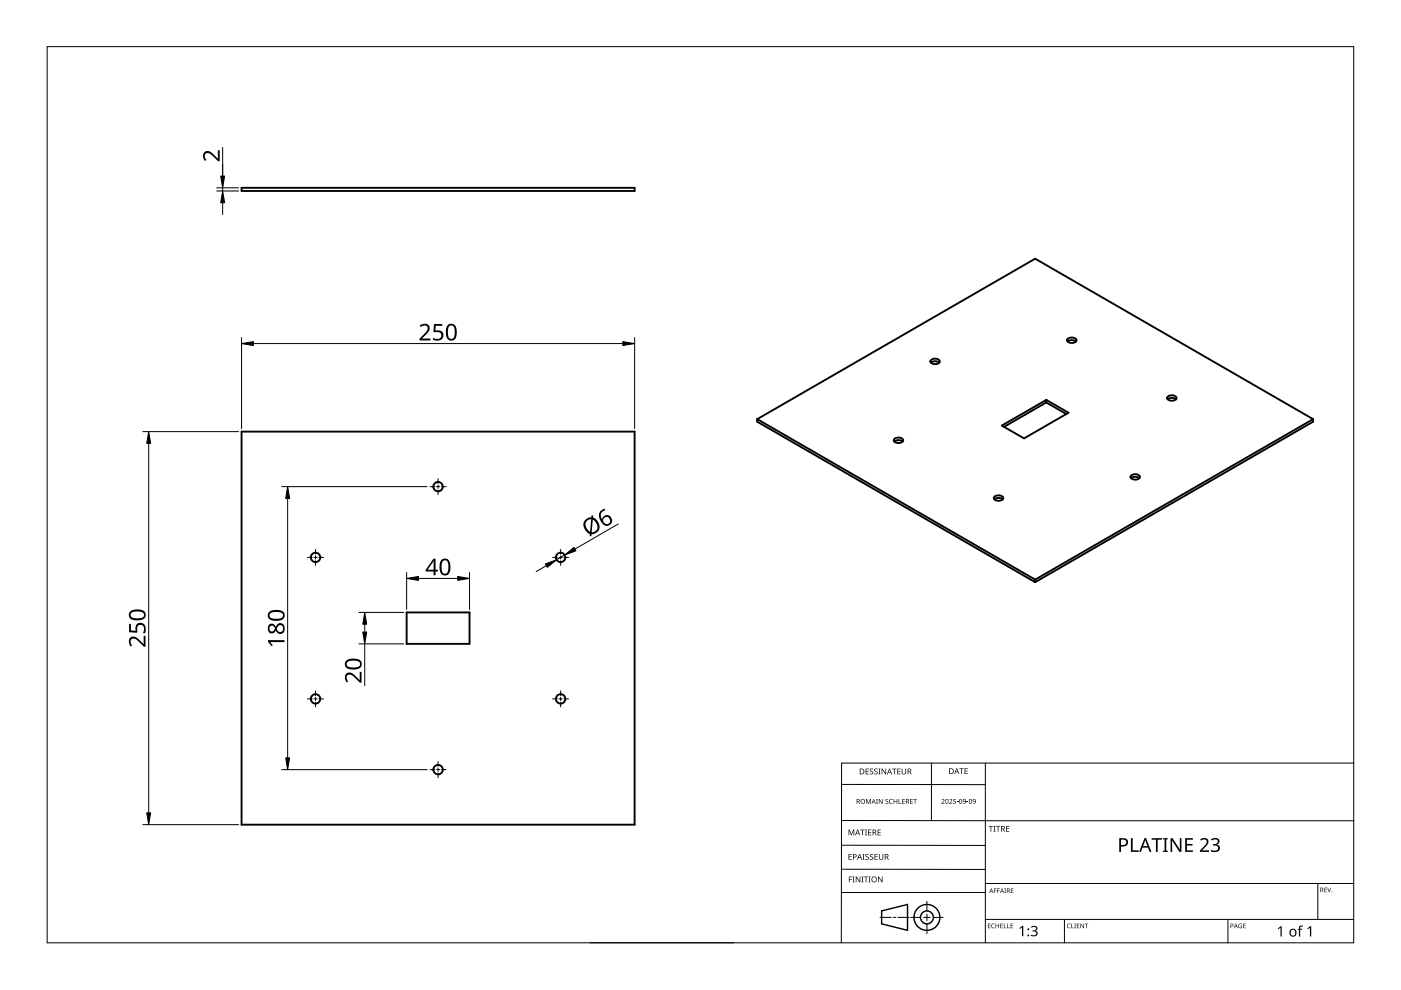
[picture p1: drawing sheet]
<svg xmlns="http://www.w3.org/2000/svg" width="297mm" height="210mm" viewBox="0 0 297 210" stroke-linecap="round" stroke-linejoin="round" font-family="sans-serif">
<g fill="none" stroke="#000" stroke-width=".4">
<path d="M51.2 39.8h83.4v.7h-83.4zM197.3 76.4a1.25 1.25 0 0 1 2 .2 1.15 1.15 0 0 1-2 0zM197.4 76.9l.9-.3 .8 .3M226.3 71.9a1.25 1.25 0 0 1 1.9 .2 1.15 1.15 0 0 1-2 0zM228.1 72.4l-.9-.3-.8 .3M51.2 91.5h83.4v83.3h-83.4zM160.5 88.9v.5l59 34M160.5 88.9l59 34M160.5 88.9l59-34.1 58.9 34.1M189.6 93.1a1.25 1.25 0 0 1 1.9 .3 1.15 1.15 0 0 1-2 0zM189.6 93.6l.9-.3 .9 .3M212.4 90.2l9.4-5.4 4.7 2.7-9.4 5.5z"/>
<path d="M221.8 85.3l-8.9 5.2M221.8 84.8v.5M221.8 85.3l4.3 2.5M247.5 84.2a1.25 1.25 0 0 1 2 .2 1.15 1.15 0 0 1-2 0zM249.3 84.7l-.8-.3-.9 .3M278.4 88.9v.5l-58.9 34M278.4 88.9l-58.9 34M210.8 105.4a1.25 1.25 0 0 1 1.9 .2 1.15 1.15 0 0 1-2 0zM210.8 105.9l.9-.3 .9 .3M239.8 100.9a1.25 1.25 0 0 1 1.9 .2 1.15 1.15 0 0 1-2 0zM241.6 101.4l-.9-.3-.9 .3M86.2 129.8h13.3v6.7h-13.3z"/>
<path d="M219.5 122.9v.5"/>
<circle cx="66.9" cy="118.2" r="1"/>
<circle cx="92.9" cy="103.2" r="1"/>
<circle cx="118.9" cy="118.2" r="1"/>
<circle cx="66.9" cy="148.2" r="1"/>
<circle cx="118.9" cy="148.2" r="1"/>
<circle cx="92.9" cy="163.2" r="1"/>
</g>
<path d="M10 9.9h277v190h-277z" fill="none" stroke="#000" stroke-width=".21"/>
<g fill="none" stroke="#000" stroke-width=".21">
<path d="M178.4 179.2l30.5 .1M178.4 166.3l30.5 .1M178.5 174h108.6M197.5 161.8v12.2M208.9 161.8v38.1M287 161.8h-108.6v38.1M125.1 199.9h30.5M178.4 184.3h30.5M186.6 194.5h2.4M189.4 194.5h.5M190.4 194.5h2.4M193.1 194.5h2.1"/>
<path d="M195.8 194.5h1.4M196.5 191.1v2M196.5 193.8v1.4M196.5 195.9v2M197.9 194.5h2.1M208.9 189.2h-30.5M208.9 187.3h78.1M208.9 194.9h78.1M225.7 194.9v5M260.4 194.9v5M279.4 187.3v7.6"/>
</g>
<g fill="none" stroke="#000" stroke-width=".3">
<path d="M186.9 193.1l5.5-1.3v5.5l-5.5-1.4z"/>
<circle cx="196.5" cy="194.5" r="1.37"/>
<circle cx="196.5" cy="194.5" r="2.74"/>
</g>
<g fill="#000">
<path d="M179.9 175.9h.2l.4 1 .4-1h.2v1.2h-.1v-1.1l-.4 1.1h-.2l-.4-1.1 .1 1.1h-.2zM182.4 175.9h.9v.1h-.4v1.1h-.1v-1.1h-.4zM183.4 175.9h.4l-.1 .1v1l.1 .1h-.4l.1-.1v-1zM183.6 169.4h.2l.3 .8 .4-.8h.2v1h-.2v-.9l-.4 .9-.4-.9 .1 .9h-.2zM183.5 163h.7v.1h-.5v.4h.5v.1h-.5v.4h.5v.2h-.7zM184.1 175.9h.6v.1h-.5v.4h.5v.1h-.5v.5h.5v.1h-.6zM184.5 163.1l.4-.2 .2 .1v.1a.25 .25 0 0 0-.4-.1 .25 .25 0 0 0 0 .4 .4 .4 0 0 1 .5 .3 .4 .4 0 0 1-.3 .5 .4 .4 0 0 1-.5-.2h.1a.27 .27 0 0 0 .4 .1 .27 .27 0 0 0-.1-.4l-.3-.3zM185.4 163.1l.4-.2 .3 .1-.1 .1a.25 .25 0 0 0-.4-.1 .25 .25 0 0 0 0 .4 .4 .4 0 0 1 .5 .3 .4 .4 0 0 1-.3 .5 .4 .4 0 0 1-.5-.2h.1a.27 .27 0 0 0 .4 .1 .27 .27 0 0 0 0-.4l-.4-.3zM185.8 169.4h.3l-.1 .1v.8l.1 .1h-.3l.1-.1zM186.2 163h.5l-.2 .1v1l.2 .1h-.5l.2-.1v-1zM186.1 175.9h.6v.1h-.5v.4h.5v.1h-.5v.5h.5v.1h-.6zM186.3 169.4h.2l.5 .8v-.8h.1v1h-.1l-.6-.8v.8h-.1z"/>
<path d="M186.9 163h.2l.6 1v-1h.2v1.2h-.2l-.6-1v1h-.2zM187.8 169.5l.3-.1h.2v.2a.25 .25 0 0 0-.3-.1 .25 .25 0 0 0-.1 .3 .25 .25 0 0 0 .3 .1 .32 .32 0 0 1 0 .5 .32 .32 0 0 1-.5-.1 .25 .25 0 0 0 .4 .1 .25 .25 0 0 0 0-.4l-.3-.2zM188.6 169.5l.4-.1h.3l-.1 .2a.41 .41 0 0 0-.6 .3 .41 .41 0 0 0 .6 .4 .48 .48 0 0 1-.6-.1 .48 .48 0 0 1 0-.7zM189.1 163h1v.1h-.4v1.1h-.2v-1.1h-.4zM189.5 169.4h.1v.4h.5v-.4h.1v1h-.1v-.5h-.5v.5h-.1zM190.5 169.4h.2v.9h.4v.1h-.6zM190.2 163h.7v.1h-.5v.4h.5v.1h-.5v.4h.5v.2h-.7zM191.3 169.4h.5v.1h-.4v.3h.4v.1h-.4v.4h.4v.1h-.5zM191.2 163h.1v.8a.32 .32 0 0 0 .3 .3 .32 .32 0 0 0 .4-.4v-.7h.1v.7a.47 .47 0 0 1-.5 .5 .47 .47 0 0 1-.4-.5zM193 169.4h.5v.1h-.4v.3h.4v.1h-.4v.4h.4v.1h-.5zM193.6 169.4h.8v.1h-.3v.9h-.2v-.9h-.3zM199.6 169.5a.37 .37 0 0 1 .6 0 .37 .37 0 0 1-.2 .6l-.2 .2h.5v.1h-.7l.3-.4a.27 .27 0 0 0 .2-.3 .27 .27 0 0 0-.4-.1z"/>
<path d="M201.2 169.5a.37 .37 0 0 1 .6 0 .37 .37 0 0 1-.2 .6l-.2 .2h.5v.1h-.7l.3-.4a.27 .27 0 0 0 .3-.3 .27 .27 0 0 0-.5-.1zM202.1 169.4h.5v.1h-.4v.3a.34 .34 0 0 1 .5 .2 .34 .34 0 0 1-.2 .4 .34 .34 0 0 1-.4-.1 .29 .29 0 0 0 .4 0 .29 .29 0 0 0 0-.4 .29 .29 0 0 0-.4 0zM202.9 170l.3 .1zM203.4 162.9h.9v.1h-.4v1.1h-.1v-1.1h-.4zM204.9 170l.4 .1zM204.5 162.9h.7v.1h-.5v.4h.4v.1h-.4v.5h.5v.1h-.7zM209.6 175.1h.9v.2h-.3v1h-.2v-1h-.4zM210.6 175.1h.5l-.2 .1v1l.2 .1h-.5l.2-.1v-1zM211.2 175.1h.9v.2h-.4v1h-.2v-1h-.3zM213.3 175.1h.7v.2h-.5v.3h.5v.2h-.5v.4h.5v.1h-.7zM256.7 178a1.01 1.01 0 0 1 1.1-.4 1.01 1.01 0 0 1 .8 .9l-.3 .4-.3 .2a.82 .82 0 0 1 .7 1 .82 .82 0 0 1-1.2 .6l-.8-.2v-.3a.92 .92 0 0 0 1.6-.4 .75 .75 0 0 0-1.1-.5v-.3a.63 .63 0 0 0 .8-.1 .63 .63 0 0 0 .1-.8l-.6-.1-.6 .2zM180 185.8h.7v.2h-.6v.4h.5v.1h-.5v.6h-.1z"/>
<path d="M179.9 181.1h.7v.1h-.5v.4h.4v.1h-.4v.5h.5v.1h-.7zM180.8 185.8h.4l-.1 .2v.9l.1 .2h-.4l.1-.2v-.9zM181.4 185.8h.2l.7 1.1v-1.1h.1v1.3h-.2l-.6-1v1h-.2zM182.6 185.8h.5l-.2 .2v.9l.2 .2h-.5l.2-.2v-.9zM182.9 181.1h.4l-.1 .1v1l.1 .1h-.4l.1-.1v-1zM183.2 185.8h.9v.2h-.4v1.1h-.2v-1.1h-.3zM183.5 181.2l.5-.1h.2v.2a.25 .25 0 0 0-.4-.1 .25 .25 0 0 0 0 .4 .4 .4 0 0 1 .4 .3 .4 .4 0 0 1-.2 .4 .4 .4 0 0 1-.5-.2 .27 .27 0 0 0 .5 .1 .27 .27 0 0 0-.1-.4l-.4-.3zM184.2 185.8h.4l-.1 .2v.9l.1 .2h-.4l.1-.2v-.9zM184.5 181.2l.4-.1h.2v.2a.25 .25 0 0 0-.4-.1 .25 .25 0 0 0 0 .4 .4 .4 0 0 1 .5 .3 .4 .4 0 0 1-.3 .4 .4 .4 0 0 1-.5-.2h.1a.27 .27 0 0 0 .4 .1 .27 .27 0 0 0-.1-.4l-.3-.3zM185.4 181.1h.7v.1h-.5v.4h.5v.1h-.5v.5h.5v.1h-.7zM186.2 185.8h.1l.7 1.1v-1.1h.1v1.3h-.2l-.6-1v1h-.1zM186.3 181.1h.2v.8a.32 .32 0 0 0 .3 .3 .32 .32 0 0 0 .3-.3v-.8h.2v.8a.47 .47 0 0 1-.5 .4 .47 .47 0 0 1-.5-.4z"/>
<path d="M209.5 195.8h.5l-.4 .1v.3h.4l-.4 .1v.4l.4 .1h-.5zM210.3 196l.3-.2 .3 .1v.1a.39 .39 0 0 0-.6 .3 .39 .39 0 0 0 .6 .4 .46 .46 0 0 1-.7-.1 .46 .46 0 0 1 .1-.6zM210.7 188.4h.6l-.4 .1v.3h.4l-.4 .1v.4h-.2zM211.4 188.4h.6l-.4 .1v.3h.4l-.4 .1v.4h-.2zM211.1 195.8h.1v.4h.5v-.4h.1v1h-.1v-.5h-.5v.5h-.1zM212.1 195.8h.5l-.4 .1v.3h.4l-.4 .1v.4l.4 .1h-.5zM212.8 195.8h.2v.9l.4 .1h-.6zM212.9 188.4h.4l-.1 .1 .1 .8h-.4l.2-.1zM213.6 195.8h.1v.9l.4 .1h-.5zM214.3 195.8h.5l-.4 .1v.3h.4l-.4 .1v.4l.4 .1h-.5zM214.3 188.4h.6l-.5 .1v.3h.4l-.4 .1v.3l.5 .1h-.6zM216.1 196.8l.6-.5h.3v2.2h-.3v-1.9l-.4 .4z"/>
<path d="M218.6 196.5a.72 .72 0 0 1 .9-.3 .72 .72 0 0 1 .4 .9l-.4 .3a.62 .62 0 0 1 .5 .7 .62 .62 0 0 1-.8 .4l-.6-.1v-.2l.4 .1a.45 .45 0 0 0 .7-.3 .45 .45 0 0 0-.6-.5h-.2v-.2a.46 .46 0 0 0 .6-.1 .46 .46 0 0 0 0-.6l-.8 .1zM226.3 196l.4-.2 .3 .1-.1 .1a.39 .39 0 0 0-.6 .3 .39 .39 0 0 0 .6 .4 .46 .46 0 0 1-.6-.1 .46 .46 0 0 1 0-.6zM227.1 195.8h.2v.9l.4 .1h-.6zM227.8 195.8h.3l-.1 .1 .1 .9h-.3l.1-.1zM228.3 195.8h.5l-.4 .1v.3h.4l-.4 .1v.4l.4 .1h-.5zM229.1 195.8h.1l.5 .8v-.8h.1v1h-.1l-.5-.8v.8h-.1zM230 195.8h.7l-.3 .1v.9h-.1v-.9zM239.8 177.7h.3v2.6h1.3v.3h-1.6zM244.2 177.7h2.2v.3h-1v2.6h-.3v-2.6h-.9zM246.6 177.7h1v.2l-.3 .1v2.3l.3 .1v.2h-1v-.2l.3-.1v-2.3l-.3-.1zM248.2 177.7h.4l1.6 2.4-.1-2.4h.4v2.9h-.4l-1.6-2.4v2.4h-.3zM251.3 177.7h1.6v.3h-1.3v.9h1.2v.4h-1.2v1h1.3v.3h-1.6z"/>
<path d="M254.4 178a.97 .97 0 0 1 1.2-.3 .97 .97 0 0 1 .6 .9l-.3 .6-1 1.1h1.4v.3h-1.9v-.3l1.2-1.2a.67 .67 0 0 0 .1-1 .67 .67 0 0 0-1.1 .2zM262.7 196l.6-.1-.1 .1a.4 .4 0 0 0-.5 .3 .4 .4 0 0 0 .5 .4v-.3l-.2-.1h.3v.5a.53 .53 0 0 1-.7-.1 .53 .53 0 0 1 .1-.7zM263.6 195.8h.5l-.4 .1v.3h.4l-.4 .1v.4l.4 .1h-.5zM270.9 196.8l.6-.4h.2v2.2h-.2v-1.9l-.4 .3zM275.5 196.4l.7-.1v.2h-.4l-.1 .2v.2h.4v.2h-.4v1.5h-.3v-1.5h-.3l.3-.2zM277.2 196.8l.6-.4h.2v2.2h-.3v-1.9l-.4 .3zM280.8 188.2h.5l-.4 .1v.3h.4l-.4 .1v.4l.4 .1h-.5zM281.4 188.2h.1l.3 .8 .3-.8h.1l-.3 1h-.1z"/>
<path d="M181.6 169.4h.3a.29 .29 0 0 1 .4 .2 .29 .29 0 0 1-.2 .4l.3 .4h-.2l-.2-.4h-.2v.4h-.2zM181.8 169.5v.4h.1a.2 .2 0 0 0 .2-.2 .2 .2 0 0 0-.2-.2z"/>
<path d="M181.8 175.9h.1l.5 1.2h-.2l-.1-.4h-.5l-.2 .4h-.1zM181.8 176l-.2 .6h.4z"/>
<path d="M182.3 163h.4a.61 .61 0 0 1 .6 .6 .61 .61 0 0 1-.7 .6h-.3zM182.4 163.1v.9h.2a.48 .48 0 0 0 .5-.4 .48 .48 0 0 0-.5-.5z"/>
<path d="M182.4 169.9a.51 .51 0 0 1 1 0 .51 .51 0 0 1-1 0zM182.6 169.9a.4 .4 0 0 0 .8 0 .4 .4 0 0 0-.8 0z"/>
<path d="M185 175.9h.3a.35 .35 0 0 1 .5 .2 .35 .35 0 0 1-.3 .5l.4 .5h-.2l-.3-.5h-.2v.5h-.2zM185.2 176v.5h.1a.23 .23 0 0 0 .3-.3 .23 .23 0 0 0-.3-.2z"/>
<path d="M185.2 169.4l.5 1-.3-.3h-.4l-.2 .3zM185.2 169.5l-.1 .5h.3z"/>
<path d="M188.5 163h.2l.4 1.2h-.1l-.2-.4h-.5l-.1 .4h-.2zM188.6 163.1l-.2 .6h.4z"/>
<path d="M192.1 169.4h.3a.29 .29 0 0 1 .3 .2 .29 .29 0 0 1-.2 .4l.3 .4h-.1l-.3-.4h-.2v.4h-.1zM192.2 169.5v.4h.2a.2 .2 0 0 0 .2-.2 .2 .2 0 0 0-.3-.2z"/>
<path d="M192.4 163h.4a.35 .35 0 0 1 .4 .2 .35 .35 0 0 1-.2 .4l.3 .6h-.2l-.3-.5h-.2v.5h-.2zM192.6 163.1v.4h.2a.23 .23 0 0 0 .3-.2 .23 .23 0 0 0-.3-.2z"/>
<path d="M200.5 169.5l.4-.1 .2 .2v.5l-.2 .3h-.3l-.2-.2zM200.6 169.6v.1a.37 .37 0 0 0-.1 .4 .37 .37 0 0 0 .4 .2 .4 .4 0 0 0 .1-.5 .4 .4 0 0 0-.4-.2z"/>
<path d="M201.2 162.9h.4a.61 .61 0 0 1 .6 .6 .61 .61 0 0 1-.6 .6h-.4zM201.4 163v1h.1a.48 .48 0 0 0 .5-.5 .48 .48 0 0 0-.4-.5z"/>
<path d="M202.8 162.9h.1l.5 1.2h-.2l-.1-.4h-.5l-.1 .4h-.2zM202.8 163l-.1 .6h.3z"/>
<path d="M203.5 169.5l.3-.1 .2 .2v.5l-.2 .3h-.3l-.1-.2zM203.5 169.6v.1a.37 .37 0 0 0-.1 .4 .37 .37 0 0 0 .4 .2 .4 .4 0 0 0 .1-.5 .4 .4 0 0 0-.4-.2z"/>
<path d="M204.2 169.5a.49 .49 0 0 1 .6 .4 .49 .49 0 0 1-.4 .5l-.2-.1h.4l.1-.4a.32 .32 0 0 1-.5 .1 .32 .32 0 0 1 0-.5zM204.3 169.7a.22 .22 0 0 0 .4 0 .22 .22 0 0 0-.4 0z"/>
<path d="M205.5 169.5l.4-.1 .2 .2v.5l-.2 .3h-.3l-.1-.2zM205.6 169.6v.1a.37 .37 0 0 0-.1 .4 .37 .37 0 0 0 .4 .2 .4 .4 0 0 0 .1-.5 .4 .4 0 0 0-.4-.2z"/>
<path d="M206.3 169.5a.49 .49 0 0 1 .6 .4 .49 .49 0 0 1-.4 .5l-.2-.1h.4l.1-.4a.32 .32 0 0 1-.5 .1 .32 .32 0 0 1 0-.5zM206.3 169.7a.25 .25 0 0 0 .5 0 .25 .25 0 0 0-.5 0z"/>
<path d="M212.3 175.1h.3a.35 .35 0 0 1 .4 .3 .35 .35 0 0 1-.2 .4l.3 .5h-.2l-.3-.5h-.2v.5h-.1zM212.4 175.2v.5h.2a.23 .23 0 0 0 .3-.2 .23 .23 0 0 0-.3-.3z"/>
<path d="M237.3 177.7h.8a.92 .92 0 0 1 1.1 .9 .92 .92 0 0 1-1.2 .9h-.3v1.1h-.4zM237.7 178v1.2a.73 .73 0 0 0 .8-.1 .73 .73 0 0 0 .2-.8l-.3-.2z"/>
<path d="M180.8 181.1h.4a.41 .41 0 0 1 .4 .5 .41 .41 0 0 1-.6 .2v.5h-.2zM181 181.2v.5a.29 .29 0 0 0 .5-.3 .29 .29 0 0 0-.5-.2z"/>
<path d="M182.2 181.1h.1l.5 1.2h-.2l-.1-.4h-.5l-.1 .4h-.2zM182.3 181.2l-.2 .6h.3z"/>
<path d="M184.7 186.5a.61 .61 0 0 1 1.2 0 .61 .61 0 0 1-1.2 0zM184.9 186.5a.45 .45 0 0 0 .9 0 .45 .45 0 0 0-.9 0z"/>
<path d="M187.6 181.1h.3a.35 .35 0 0 1 .5 .2 .35 .35 0 0 1-.3 .4l.4 .6h-.2l-.3-.5h-.3v.5h-.1zM187.7 181.2v.5h.2a.23 .23 0 0 0 .3-.3 .23 .23 0 0 0-.3-.2z"/>
<path d="M210.1 188.4l.5 .9-.2-.3h-.4l-.3 .3zM210.2 188.5l-.2 .4h.3z"/>
<path d="M212.4 188.4l.5 .9-.3-.3h-.3l-.3 .3zM212.4 188.5l-.1 .4h.3z"/>
<path d="M213.5 188.4h.2a.28 .28 0 0 1 .4 .2 .28 .28 0 0 1-.2 .3l.3 .4-.4-.4h-.2v.4h-.1zM213.6 188.5v.3h.1a.19 .19 0 0 0 .3-.2 .19 .19 0 0 0-.3-.1z"/>
<path d="M242.7 177.7h.3l1.1 2.9h-.4l-.3-.9h-1.2l-.3 .9h-.4zM242.8 178.1l-.4 1.3h.9z"/>
<path d="M260.9 195.8h.2a.32 .32 0 0 1 .4 .4 .32 .32 0 0 1-.5 .2v.4h-.1zM261 195.9v.4a.24 .24 0 0 0 .4-.2 .24 .24 0 0 0-.4-.2z"/>
<path d="M262 195.8l.4 1-.2-.3h-.4l-.2 .3zM262 196l-.1 .4h.3z"/>
<path d="M273.6 197.1a.82 .82 0 0 1 1.2 .1 .82 .82 0 0 1-.2 1.2 .82 .82 0 0 1-1.2-.4zM273.8 197.2a.6 .6 0 0 0-.1 .8 .6 .6 0 0 0 .8 .2l.1-.3a.53 .53 0 0 0-.1-.6 .53 .53 0 0 0-.7-.1z"/>
<path d="M279.9 188.2h.3a.28 .28 0 0 1 .3 .2 .28 .28 0 0 1-.1 .3l.2 .5-.3-.4h-.2v.4h-.2zM280.1 188.3v.4h.1a.19 .19 0 0 0 .2-.2 .19 .19 0 0 0-.2-.2z"/>
<circle cx="218" cy="198.3" r=".2"/>
<circle cx="218" cy="197" r=".2"/>
<circle cx="282.4" cy="189.1" r=".09"/>
</g>
<g fill="none" stroke="#000" stroke-width=".21">
<path d="M46 39.8h4.6M47.2 31.3v9.2M46 40.5h4.6M47.2 43v2.5M51.2 71.6v19.3M53.7 72.8h78.4M134.6 71.6v19.3M30.3 91.5h20.3M31.5 94v78.3M59.7 103.2h30.9M61 105.7v55M115.8 119.9l-2.1 1.3"/>
<path d="M119.7 117.7l-1.7 1M131.1 111.1l-9.2 5.3M76.1 136.5h9.5M76.1 129.8h9.5M77.3 132.3v1.7M77.3 136.5v8.9M86.2 121.4v7.8M88.7 122.6h8.3M99.5 121.4v7.8M30.3 174.8h20.3M59.7 163.2h30.9"/>
</g>
<g fill="#000" stroke="#000" stroke-width=".21">
<path d="M46.8 37.3h.8l-.4 2.5zM47.2 40.5l.4 2.5h-.8zM51.2 72.8l2.5-.4v.9zM132.1 72.4l2.5 .4-2.5 .5zM31.5 91.5l.4 2.5h-.8zM61 103.2l.4 2.5h-.8zM115.6 119.6l2.4-.9-2 1.6zM119.7 117.7l2-1.6 .4 .7zM77.3 129.8l.4 2.5h-.8zM76.9 134h.8l-.4 2.5zM86.2 122.6l2.5-.4v.9zM97 122.2l2.5 .4-2.5 .5z"/>
<path d="M31.1 172.3h.8l-.4 2.5zM60.6 160.7h.8l-.4 2.5z"/>
</g>
<g fill="#000">
<path d="M43.3 32.3a1.5 1.5 0 0 1 2.2 .6l.7 .7v-1.7h.4v2.3h-.4l-1.1-1.1a.98 .98 0 0 0-1.6-.3l-.1 .5 .3 .6-.2 .2a1.47 1.47 0 0 1-.2-1.8zM89 69a1.16 1.16 0 0 1 1.3-.4 1.16 1.16 0 0 1 .8 1.2l-.3 .6-1.3 1.4h1.7v.4h-2.3v-.4l1.1-1.1a.98 .98 0 0 0 .3-1.7h-.5l-.6 .3zM92 68.7h1.8v.4h-1.4l-.1 1a1.17 1.17 0 0 1 1.7 .9 1.17 1.17 0 0 1-1.6 1.2l-.6-.2v-.4a1.03 1.03 0 0 0 1.1 .3 1.03 1.03 0 0 0 .7-.8 .93 .93 0 0 0-1.5-.6l-.2-.2zM27.4 132.3h.4v1.4l1 .1a1.17 1.17 0 0 1 .9-1.8 1.17 1.17 0 0 1 1.2 1.6l-.2 .7h-.4a1.03 1.03 0 0 0-.5-1.8 .93 .93 0 0 0-.7 1.5l-.1 .2-1.6-.2zM27.6 135.2a1.5 1.5 0 0 1 2.1 .6l.8 .8v-1.8h.4v2.3h-.4l-1.1-1.1a.98 .98 0 0 0-1.7-.2v.4l.3 .7-.3 .2a1.47 1.47 0 0 1-.1-1.9zM56.8 135.7h3.5v.4h-3l.6 .7-.3 .2-.8-.9zM73.4 142.9a1.5 1.5 0 0 1 2.1 .6l.8 .7v-1.8h.4v2.4h-.4l-1.1-1.2a.98 .98 0 0 0-1.7-.2v.5l.3 .6-.3 .2a1.47 1.47 0 0 1-.1-1.8z"/>
<path d="M95 68.9a1.16 1.16 0 0 1 1.3-.1 1.16 1.16 0 0 1 .5 1.2 1.69 1.69 0 0 1-1 2.2 1.27 1.27 0 0 1-1.3-1.6l.1-1.1zM95.2 69.2a2.16 2.16 0 0 0 .3 2.6 .82 .82 0 0 0 .9-1 1.35 1.35 0 0 0-.7-1.8z"/>
<path d="M124.1 110.2l.6-.4 .7-.1v-.4h.4l-.1 .4a1.81 1.81 0 0 1 1.4 1.8 1.81 1.81 0 0 1-1.5 1.8h-.2v.4h-.4l.1-.5a2 2 0 0 1-1-3zM125.7 110.2l-.3 2.7a1.23 1.23 0 0 0 1.3-.9 1.23 1.23 0 0 0-.5-1.4zM124.4 110.5a1.51 1.51 0 0 0 .7 2.3l.2-2.7-.4 .1z"/>
<path d="M127.3 108.4l.9-.5 .2 .3a1.18 1.18 0 0 0-.7 1.9 1.08 1.08 0 0 1 1.3-.9 1.08 1.08 0 0 1 .8 1.5 1.22 1.22 0 0 1-1.2 .8 1.22 1.22 0 0 1-1.2-.9l-.4-1a1.33 1.33 0 0 1 .3-1.2zM127.9 110.4a.76 .76 0 0 0 1.5 0 .76 .76 0 0 0-1.5 0z"/>
<path d="M27.6 129.7a2.6 2.6 0 0 1 3.2 .2 1.22 1.22 0 0 1-.2 1.3 1.22 1.22 0 0 1-1.3 .3 1.53 1.53 0 0 1-2-1zM27.9 129.9a.75 .75 0 0 0 0 1 .75 .75 0 0 0 .9 .2h1a.69 .69 0 0 0 .7-.7 .69 .69 0 0 0-.8-.7h-1.2z"/>
<path d="M57.1 132.4a.88 .88 0 0 1 1.4 .5 1 1 0 0 1 1.3-.7 1 1 0 0 1 .5 1.3 .94 .94 0 0 1-.8 .9 .94 .94 0 0 1-1-.7 .91 .91 0 0 1-1.2 .6 .91 .91 0 0 1-.5-1.3zM58.7 133.3a.7 .7 0 0 0 1.4 0 .7 .7 0 0 0-1.4 0zM57.1 133.3a.6 .6 0 0 0 1.2 0 .6 .6 0 0 0-1.2 0z"/>
<path d="M57 129.8a2.59 2.59 0 0 1 3.3 .2 1.22 1.22 0 0 1-.3 1.3 1.22 1.22 0 0 1-1.2 .3 1.53 1.53 0 0 1-2-1zM57.3 130a.75 .75 0 0 0 0 1 .75 .75 0 0 0 .9 .2h1a.69 .69 0 0 0 .8-.7 .69 .69 0 0 0-.8-.7h-1.3z"/>
<path d="M73.4 140.1a2.6 2.6 0 0 1 3.2 .2 1.22 1.22 0 0 1-.2 1.3 1.22 1.22 0 0 1-1.3 .3 1.53 1.53 0 0 1-2-1zM73.7 140.3a.75 .75 0 0 0 0 1 .75 .75 0 0 0 .9 .2h1a.69 .69 0 0 0 .7-.7 .69 .69 0 0 0-.7-.7h-1.3z"/>
<path d="M91.9 118.5h.4v2.3h.6v.4h-.6v.8h-.4v-.8h-1.6v-.4zM91.9 118.9l-1.2 1.9h1.2z"/>
<path d="M93.6 118.7a1.16 1.16 0 0 1 1.3-.1 1.16 1.16 0 0 1 .6 1.2 1.69 1.69 0 0 1-1 2.2 1.27 1.27 0 0 1-1.3-1.6l.1-1.1zM93.9 119a2.16 2.16 0 0 0 .3 2.6 .82 .82 0 0 0 .9-1 1.35 1.35 0 0 0-.8-1.8z"/>
</g>
<g fill="none" stroke="#000" stroke-width=".21">
<path d="M65.2 118.2h1M66.6 118.2h.7M66.9 116.5v1M66.9 117.8v.7M66.9 118.9v1M67.6 118.2h1M91.2 103.2h1M92.5 103.2h.7M92.9 101.5v1M92.9 102.8v.7M92.9 103.9v1M93.6 103.2h1"/>
<path d="M117.2 118.2h1M118.5 118.2h.7M118.9 116.5v1M118.9 117.8v.7M118.9 118.9v1M119.6 118.2h1M65.2 148.2h1M66.6 148.2h.7M66.9 146.5v1M66.9 147.8v.7M66.9 148.9v1M67.6 148.2h1"/>
<path d="M117.2 148.2h1M118.5 148.2h.7M118.9 146.5v1M118.9 147.8v.7M118.9 148.9v1M119.6 148.2h1M91.2 163.2h1M92.5 163.2h.7M92.9 161.5v1M92.9 162.8v.7M92.9 163.9v1M93.6 163.2h1"/>
</g>
</svg>
